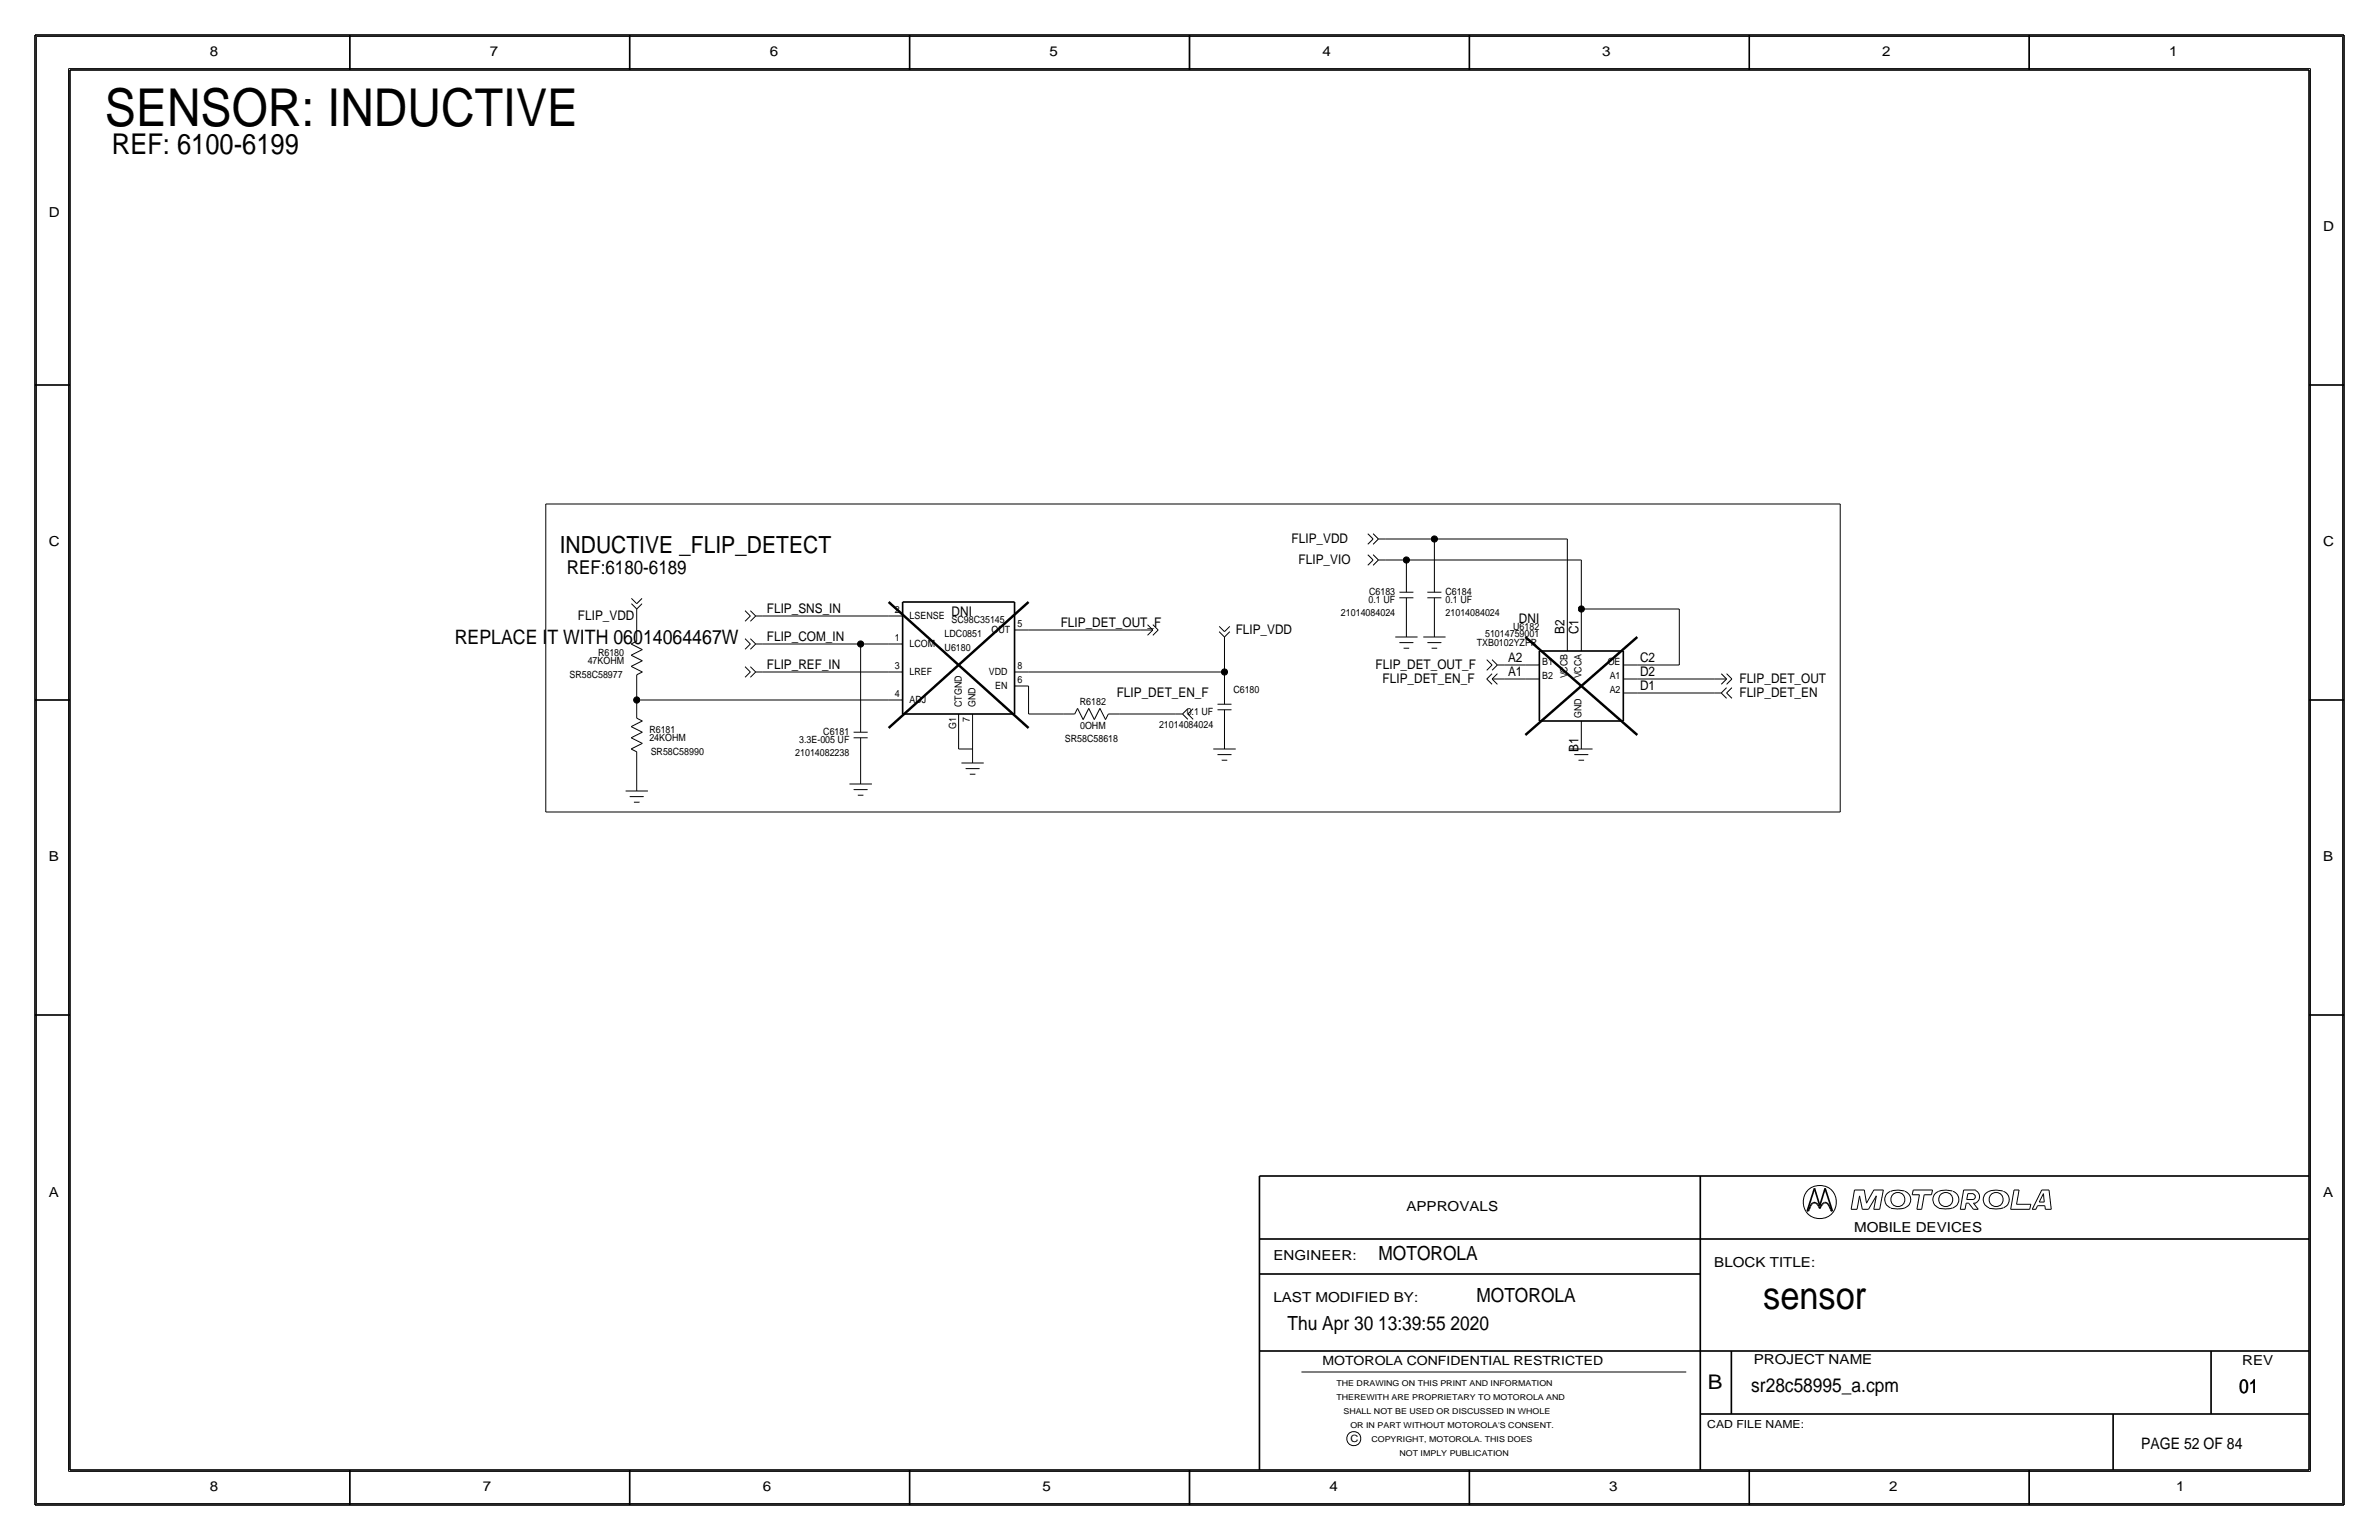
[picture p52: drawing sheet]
<svg xmlns="http://www.w3.org/2000/svg" width="432mm" height="279mm" viewBox="0 0 432 279" stroke-linecap="round" stroke-linejoin="round" font-family="sans-serif">
<defs><g id="words">
<text font-size="9.5" x="19" y="22.9">SENSOR: INDUCTIVE</text>
<text font-size="7" x="320" y="237.5">sensor</text>
<text font-size="5.2" x="20.3" y="27.9">REF: 6100-6199</text>
<text font-size="4.3" x="101.6" y="100.3">INDUCTIVE _FLIP_DETECT</text>
<text font-size="3.7" x="310" y="252.1">B</text>
<text font-size="3.6" x="82.5" y="116.8">REPLACE IT WITH 06014064467W</text>
<g font-size="3.5">
<text x="102.9" y="104.1">REF:6180-6189</text>
<text x="250.2" y="228.6">MOTOROLA</text>
<text x="268" y="236.2">MOTOROLA</text>
<text x="233.7" y="241.3">Thu Apr 30 13:39:55 2020</text>
<text x="317.9" y="252.6">sr28c58995_a.cpm</text>
<text x="406.4" y="252.7">01</text>
</g>
<text font-size="2.9" x="388.6" y="262.9">PAGE 52 OF 84</text>
<g font-size="2.5">
<text x="38.1" y="10.2">8</text>
<text x="88.9" y="10.2">7</text>
<text x="139.7" y="10.2">6</text>
<text x="190.5" y="10.2">5</text>
<text x="240" y="10.2">4</text>
<text x="290.8" y="10.2">3</text>
<text x="341.6" y="10.2">2</text>
<text x="393.7" y="10.2">1</text>
<text x="8.9" y="39.4">D</text>
<text x="421.6" y="41.9">D</text>
<text x="8.9" y="99.1">C</text>
<text x="421.6" y="99.1">C</text>
<text x="8.9" y="156.2">B</text>
<text x="421.6" y="156.2">B</text>
<text x="8.9" y="217.2">A</text>
<text x="255.3" y="219.7">APPROVALS</text>
<text x="421.6" y="217.2">A</text>
<text x="336.5" y="223.5">MOBILE DEVICES</text>
<text x="231.1" y="228.6">ENGINEER:</text>
<text x="311.1" y="229.9">BLOCK TITLE:</text>
<text x="231.1" y="236.2">LAST MODIFIED BY:</text>
<text x="318.3" y="247.5">PROJECT NAME</text>
<text x="407" y="247.6">REV</text>
<text x="38.1" y="270.5">8</text>
<text x="87.6" y="270.5">7</text>
<text x="138.4" y="270.5">6</text>
<text x="189.2" y="270.5">5</text>
<text x="241.3" y="270.5">4</text>
<text x="292.1" y="270.5">3</text>
<text x="342.9" y="270.5">2</text>
<text x="395" y="270.5">1</text>
</g>
<g font-size="2.4">
<text x="234.4" y="98.6">FLIP_VDD</text>
<text x="235.7" y="102.4">FLIP_VIO</text>
<text x="104.9" y="112.5">FLIP_VDD</text>
<text x="139.2" y="111.3">FLIP_SNS_IN</text>
<text x="172.7" y="111.8">DNI</text>
<text x="192.5" y="113.8">FLIP_DET_OUT_F</text>
<text x="275.7" y="113">DNI</text>
<text x="139.2" y="116.3">FLIP_COM_IN</text>
<text x="224.3" y="115.1">FLIP_VDD</text>
<text x="284" y="115.1" transform="rotate(-90 284 115.1)">B2</text>
<text x="286.5" y="115.1" transform="rotate(-90 286.5 115.1)">C1</text>
<text x="139.2" y="121.4">FLIP_REF_IN</text>
<text x="249.7" y="121.4">FLIP_DET_OUT_F</text>
<text x="251" y="124">FLIP_DET_EN_F</text>
<text x="273.7" y="122.7">A1</text>
<text x="273.7" y="120.1">A2</text>
<text x="297.7" y="125.2">D1</text>
<text x="297.7" y="122.7">D2</text>
<text x="297.7" y="120.1">C2</text>
<text x="315.7" y="124">FLIP_DET_OUT</text>
<text x="202.7" y="126.5">FLIP_DET_EN_F</text>
<text x="315.7" y="126.5">FLIP_DET_EN</text>
<text x="286.5" y="136.5" transform="rotate(-90 286.5 136.5)">B1</text>
</g>
<text font-size="2.3" x="240" y="247.6">MOTOROLA CONFIDENTIAL RESTRICTED</text>
<text font-size="2" x="309.9" y="259.1">CAD FILE NAME:</text>
<g font-size="1.8">
<text x="248.5" y="107.9">C6183</text>
<text x="262.4" y="107.9">C6184</text>
<text x="162.4" y="111.3">2</text>
<text x="165.1" y="112.3">LSENSE</text>
<text x="172.7" y="113">SC98C35145</text>
<text x="184.7" y="113.8">5</text>
<text x="243.4" y="111.8">21014084024</text>
<text x="248.4" y="109.5">0.1 UF</text>
<text x="262.4" y="109.5">0.1 UF</text>
<text x="262.4" y="111.8">21014084024</text>
<text x="108.5" y="119">R6180</text>
<text x="162.4" y="116.3">1</text>
<text x="165.1" y="117.3">LCOM</text>
<text x="171.4" y="115.6">LDC0851</text>
<text x="171.5" y="118.1">U6180</text>
<text x="180" y="114.9">OUT</text>
<text x="268" y="117.2">TXB0102YZPR</text>
<text x="269.6" y="115.6">51014759001</text>
<text x="274.7" y="114.3">U6182</text>
<text x="103.4" y="123">SR58C58977</text>
<text x="106.7" y="120.5">47KOHM</text>
<text x="162.4" y="121.4">3</text>
<text x="165.1" y="122.4">LREF</text>
<text x="179.5" y="122.4">VDD</text>
<text x="180.6" y="125">EN</text>
<text x="184.7" y="121.4">8</text>
<text x="184.7" y="124">6</text>
<text x="223.9" y="125.7">C6180</text>
<text x="279.9" y="123.2">B2</text>
<text x="279.9" y="120.6">B1</text>
<text x="284.5" y="123.1" transform="rotate(-90 284.5 123.1)">VCCB</text>
<text x="287" y="123.1" transform="rotate(-90 287 123.1)">VCCA</text>
<text x="291.8" y="120.7">OE</text>
<text x="292.2" y="125.7">A2</text>
<text x="292.2" y="123.2">A1</text>
<text x="162.4" y="126.5">4</text>
<text x="165.1" y="127.5">ADJ</text>
<text x="174.5" y="128.3" transform="rotate(-90 174.5 128.3)">CTGND</text>
<text x="176" y="130.9" transform="rotate(-90 176 130.9)">7</text>
<text x="177" y="128.3" transform="rotate(-90 177 128.3)">GND</text>
<text x="196" y="127.9">R6182</text>
<text x="215.4" y="129.8">0.1 UF</text>
<text x="287" y="130.3" transform="rotate(-90 287 130.3)">GND</text>
<text x="117.9" y="133">R6181</text>
<text x="117.9" y="134.5">24KOHM</text>
<text x="118.1" y="137">SR58C58990</text>
<text x="144.3" y="137.2">21014082238</text>
<text x="145.1" y="134.9">3.3E-005 UF</text>
<text x="149.4" y="133.4">C6181</text>
<text x="173.5" y="132.2" transform="rotate(-90 173.5 132.2)">G1</text>
<text x="193.3" y="134.6">SR58C58618</text>
<text x="196" y="132.2">0OHM</text>
<text x="210.4" y="132.1">21014084024</text>
<text x="245.1" y="261.6">C</text>
</g>
<g font-size="1.5">
<text x="242.6" y="251.5">THE DRAWING ON THIS PRINT AND INFORMATION</text>
<text x="242.6" y="254">THEREWITH ARE PROPRIETARY TO MOTOROLA AND</text>
<text x="243.8" y="256.5">SHALL NOT BE USED OR DISCUSSED IN WHOLE</text>
<text x="245.1" y="259.1">OR IN PART WITHOUT MOTOROLA'S CONSENT.</text>
<text x="248.9" y="261.6">COPYRIGHT, MOTOROLA. THIS DOES</text>
<text x="254" y="264.2">NOT IMPLY PUBLICATION</text>
</g>
</g></defs>
<g fill="none" stroke="#000" stroke-width=".18">
<path d="M6.6 6.6h418.6zM6.6 6.6v266.2zM12.4 12.4v254.6zM12.4 12.4h407zM419.4 12.4v254.6zM425.2 6.6v266.2zM99.1 91.4v55.9zM99.1 91.4h234.9zM248.3 96.8l.9 1zM248.3 98.8l.9-1zM249.2 98.8l1-1zM249.2 96.8l1 1z"/>
<path d="M250.2 97.8h1.3zM251.5 97.8h8.8zM260.3 97.8v5.1zM260.4 97.8h24.1zM284.5 97.8v17.8zM334 91.4v55.9zM114.6 118.9l2-1zM114.6 116.8l1-.5zM114.6 118.9l2 1zM114.6 116.8l2 1.1zM114.6 108.6l1 .9zM114.6 109.5l1 1z"/>
<path d="M115.6 111.8v2.5zM115.6 110.5v1.3zM115.6 114.3v2zM116.5 108.6l-.9 .9zM116.5 109.5l-.9 1zM135.2 110.8l1 1zM135.2 115.9l1 .9zM136.2 111.8l-1 .9zM136.2 110.8l1 1zM136.2 116.8l-1 1zM136.2 115.9l1 .9zM137.2 111.8l-1 .9z"/>
<path d="M137.2 111.8h1.2zM137.2 116.8l-1 1zM137.2 116.8h1.2zM138.4 116.8h17.8zM138.4 111.8h22.9zM156.2 116.8v11.5zM156.2 116.8h5.1zM161.3 116.8h2.5zM161.3 111.8h2.5zM184.2 114.3h2.5zM186.7 114.3h20.3zM207 114.3h2.2z"/>
<path d="M208.3 113.3l.9 1zM208.3 115.3l.9-1zM209.2 115.3l1-1zM209.2 113.3l1 1zM221.3 113.6l.9 1zM221.3 114.6l.9 1zM222.2 116.8v5.1zM222.2 115.6v1.2zM223.2 113.6l-.9 1zM223.2 114.6l-.9 1zM248.3 100.6l.9 1zM248.3 102.6l.9-1z"/>
<path d="M249.2 102.6l1-1zM249.2 100.6l1 1zM250.2 101.6h1.3zM251.5 101.6h3.8zM253.2 115.6h4.1zM254 107.4h2.5zM254 116.6h2.5zM254 108.5h2.5zM254.8 117.6h1zM255.3 101.6h31.7zM255.3 101.6v1.3zM255.3 113v2.6z"/>
<path d="M255.3 108.5v4.5zM255.3 102.9v4.5zM258.3 115.6h4.1zM259.1 116.6h2.5zM259.1 107.4h2.5zM259.1 108.5h2.5zM259.8 117.6h1.1zM260.3 113v2.6zM260.3 108.5v4.5zM260.3 102.9v4.5zM269.8 119.7l1 1zM270.8 119.7l1 1z"/>
<path d="M284.5 115.6v2.5zM287 101.6v8.9zM287 110.5v5.1zM287 115.6v2.5zM287 110.5h17.8zM304.8 110.5v10.2zM114.6 120.9l2 1zM114.6 133.9l2-1.1zM114.6 133.9l2 1zM114.6 131.8l2-1zM114.6 135.9l1 .5zM114.6 120.9l2-1z"/>
<path d="M114.6 131.8l2 1zM114.6 135.9l2-1zM115.6 138.4v2.6zM115.6 127h45.7zM115.6 124.5v2.5zM115.6 127v1.3zM115.6 122.4v2.1zM115.6 128.3v2zM115.6 136.4v2zM115.6 122.4l1-.5zM115.6 130.3l1 .5zM135.2 121l1 .9z"/>
<path d="M136.2 121.9l-1 1zM136.2 121l1 .9zM137.2 121.9l-1 1zM137.2 121.9h1.2zM138.4 121.9h22.9zM154.9 133.9h2.6zM154.9 132.8h2.6zM156.2 138.4v1.3zM156.2 133.9v4.5zM156.2 128.3v4.5zM156.2 139.7v2.5zM161.3 121.9h2.5z"/>
<path d="M161.3 127h2.5zM174 132.1v3.8zM174 135.9h2.5zM174 129.5v2.6zM174.5 138.4h4.1zM175.3 139.4h2.5zM176.5 132.1v3.8zM176.5 135.9v2.5zM176.5 129.5v2.6zM184.2 121.9h2.5zM184.2 124.5h2.5zM186.7 129.5h6.3z"/>
<path d="M186.7 124.5v5zM186.7 121.9h35.6zM193 129.5h2.1zM195.6 128.5l-.5 1zM195.6 128.5l1 2.1zM197.6 128.5l-1 2.1zM197.6 128.5l1 2.1zM199.6 128.5l-1 2.1zM199.6 128.5l1.1 2.1zM201.2 129.5l-.5 1.1zM201.2 129.5h2zM203.2 129.5h10.2z"/>
<path d="M213.4 129.5h1.2zM214.6 129.5l1 1zM214.6 129.5l1-.9zM215.6 129.5l1-.9zM215.6 129.5l1 1zM220.2 135.9h4.1zM221 136.9h2.5zM221 128.8h2.5zM221 127.8h2.5zM221.7 137.9h1.1zM222.2 121.9v1.3zM222.2 133.4v2.5z"/>
<path d="M222.2 128.8v4.5zM222.2 123.2v4.6zM269.8 123.2l1-1zM269.8 121.6l1-1zM269.8 123.2l1 1zM270.8 123.2h2.3zM270.8 123.2l1-1zM270.8 121.6l1-1zM270.8 123.2l1 1zM271.8 120.7h1.3zM273 120.7h3.9zM273 123.2h3.9z"/>
<path d="M276.9 120.7h2.5zM276.9 123.2h2.5zM285 135.9h4.1zM285.8 136.9h2.5zM286.5 137.9h1zM287 133.4v2.5zM287 130.8v2.5zM294.6 120.7h2.6zM294.6 125.7h2.6zM294.6 123.2h2.6zM297.2 120.7h7.6zM297.2 123.2h14z"/>
<path d="M297.2 125.7h14zM311.1 125.7h1.3zM311.1 123.2h2.3zM312.4 125.7l1-.9zM312.4 124.2l1-1zM312.4 125.7l1 1zM312.4 122.2l1 1zM313.4 125.7l1-.9zM313.4 124.2l1-1zM313.4 125.7l1 1zM313.4 122.2l1 1zM99.1 147.3h234.9z"/>
<path d="M113.5 143.5h4.1zM114.3 144.5h2.5zM115.1 145.5h1zM115.6 141v2.5zM154.2 142.2h4zM154.9 143.3h2.6zM155.7 144.3h1zM176 140.5h1zM336 219.4h1.1zM336.6 215.9h1.8zM336.6 215.9l-.6 3.5zM337.5 217l-.4 2.4z"/>
<path d="M337.5 217l.5 2.4zM338 219.4h1.1zM338.4 215.9l.4 2.4zM340.1 219.4h1.1zM340.1 215.9h1.7zM340.1 215.9l-1.3 2.4zM340.6 217l-1.5 2.4zM340.6 217l-.5 2.4zM341.8 215.9l-.6 3.5zM343.1 216.2a1.6 1.6 0 0 0-1 1.5 1.6 1.6 0 0 0 1.1 1.5M345.7 216.1h-.2a4 4 0 0 0-2.3 .1M345.7 216.2a1.59 1.59 0 0 1 1.1 1.5 1.59 1.59 0 0 1-1.1 1.5 5.1 5.1 0 0 1-2.5 0"/>
<path d="M347.1 216.8h1.3zM347.3 215.9l-.2 .9zM347.3 215.9h3.5zM347.9 219.4h.9zM348.4 216.8l-.5 2.6zM349.2 216.8l-.4 2.6zM349.2 216.8h1.4zM350.8 215.9l-.2 .9zM354.4 216.1a3.1 3.1 0 0 0-3.3 .7 1.62 1.62 0 0 0 .8 2.4M354.4 219.2a5.1 5.1 0 0 1-2.5 0M354.5 216.2a1.59 1.59 0 0 1 1 1.5 1.59 1.59 0 0 1-1 1.5M355.8 219.4h.9z"/>
<path d="M356.4 215.9l-.6 3.5zM356.4 215.9h2.2zM356.9 218.3l-.2 1.1zM356.9 218.3h.4zM357 217.6h1.2zM357.2 216.6l-.2 1zM357.2 216.6h1zM357.3 218.3l.9 1.1zM358.1 216.7a.5 .5 0 0 1 .4 .4 .5 .5 0 0 1-.4 .5M358.2 219.4h.9zM358.2 218.3l.9 1.1zM358.2 218.3h.4z"/>
<path d="M358.5 216a1.24 1.24 0 0 1 .8 1.1 1.24 1.24 0 0 1-.8 1.2M363.5 216.1a3.1 3.1 0 0 0-3.3 .7 1.62 1.62 0 0 0 .8 2.4M363.6 219.2a5.1 5.1 0 0 1-2.6 0M363.6 216.2a1.59 1.59 0 0 1 1.1 1.5 1.59 1.59 0 0 1-1.1 1.5M364.9 219.4h3.5zM365.6 215.9l-.7 3.5zM365.6 215.9h.9zM366 218.5h2.6zM366.5 215.9l-.5 2.6zM368.6 218.5l-.2 .9zM368.9 219.4h.6zM369.8 218.7h1.3z"/>
<path d="M369.8 218.7l-.3 .7zM370.1 218.1h.9zM370.6 215.9l-1.7 3.5zM370.6 215.9h1.3zM370.9 216.6l-.8 1.5zM370.9 216.6l.1 1.5zM371.1 218.7l.1 .7zM371.2 219.4h1.1zM371.9 215.9l.4 3.5zM236.2 248.9h69.9zM6.6 272.8h418.6zM12.4 267h407z"/>
<circle cx="330.3" cy="218.1" r="3"/>
<circle cx="344.5" cy="217.6" r="1.28"/>
<circle cx="353.2" cy="217.6" r="1.28"/>
<circle cx="362.3" cy="217.6" r="1.28"/>
<circle cx="245.7" cy="261" r="1.28"/>
</g>
<g fill="#000" stroke="#000" stroke-width=".18">
<circle cx="260.3" cy="97.8" r=".56"/>
<circle cx="156.2" cy="116.8" r=".56"/>
<circle cx="255.3" cy="101.6" r=".56"/>
<circle cx="287" cy="110.5" r=".56"/>
<circle cx="115.6" cy="127" r=".56"/>
<circle cx="222.2" cy="121.9" r=".56"/>
</g>
<g fill="none" stroke="#000" stroke-width=".3">
<path d="M6.3 6.4v266.7zM6.4 6.4h419zM12.7 12.7h406.4zM12.7 12.7v254zM63.5 6.4v6.3zM114.3 6.4v6.3zM165.1 6.4v6.3zM215.9 6.3v6.4zM266.7 6.4v6.3zM317.5 6.4v6.3zM368.3 6.4v6.3zM419.1 12.7v254z"/>
<path d="M425.4 6.4v266.7zM6.3 69.8h6.4zM419.1 69.8h6.3zM163.8 109.2h20.3zM163.8 109.2v20.3zM184.1 109.2v20.3zM279.4 118.1v12.7zM279.4 118.1h15.2zM294.6 118.1v12.7zM6.3 127h6.4zM163.8 129.5h20.3zM279.4 130.8h15.2z"/>
<path d="M419.1 127h6.3zM6.3 184.1h6.4zM419.1 184.1h6.3zM228.6 213.4v53.3zM228.6 213.4h190.5zM308.6 213.4v53.3zM328 219.7h.2zM328.4 219.4l-.2 .3zM328.6 218.8l-.2 .6zM328.8 218.5l-.2 .3zM329 218.3l.2-.1zM329 218.3l-.2 .2z"/>
<path d="M329.2 218.2h.2zM329.3 215.6l-1.3 4.1zM329.3 215.6l1 3.1zM329.4 218.2l.2 .1zM329.6 218.3l.3 .2zM329.9 218.5l.2 .3zM330.1 218.8l.2 .5zM330.5 218.8l-.2 .5zM330.8 218.5l-.3 .3zM331 218.3l-.2 .2zM331 218.3l.2-.1zM331.2 218.2h.2z"/>
<path d="M331.3 215.6l1.3 4.1zM331.3 215.6l-1 3.1zM331.4 218.2l.2 .1zM331.6 218.3l.2 .2zM331.8 218.5l.2 .3zM332 218.8l.3 .6zM332.3 219.4l.1 .3zM332.4 219.7h.2zM228.6 231.1h80zM228.6 224.8h190.5zM228.6 245.1h190.5zM308.6 256.5h110.5z"/>
<path d="M314.2 245.1v11.4zM383.5 256.5v10.2zM401.3 245.1v11.4zM6.4 273h419zM12.7 266.7h406.4zM63.5 266.7v6.4zM114.3 266.7v6.4zM165.1 266.7v6.4zM215.9 266.7v6.3zM266.7 266.7v6.4zM317.5 266.7v6.4zM368.3 266.7v6.4z"/>
</g>
<path d="M161.3 109.2l25.4 22.9zM276.9 115.6l20.3 17.8zM161.3 132.1l25.4-22.9zM276.9 133.3l20.3-17.7z" fill="none" stroke="#000" stroke-width=".45"/>
<use href="#words"/>
</svg>
